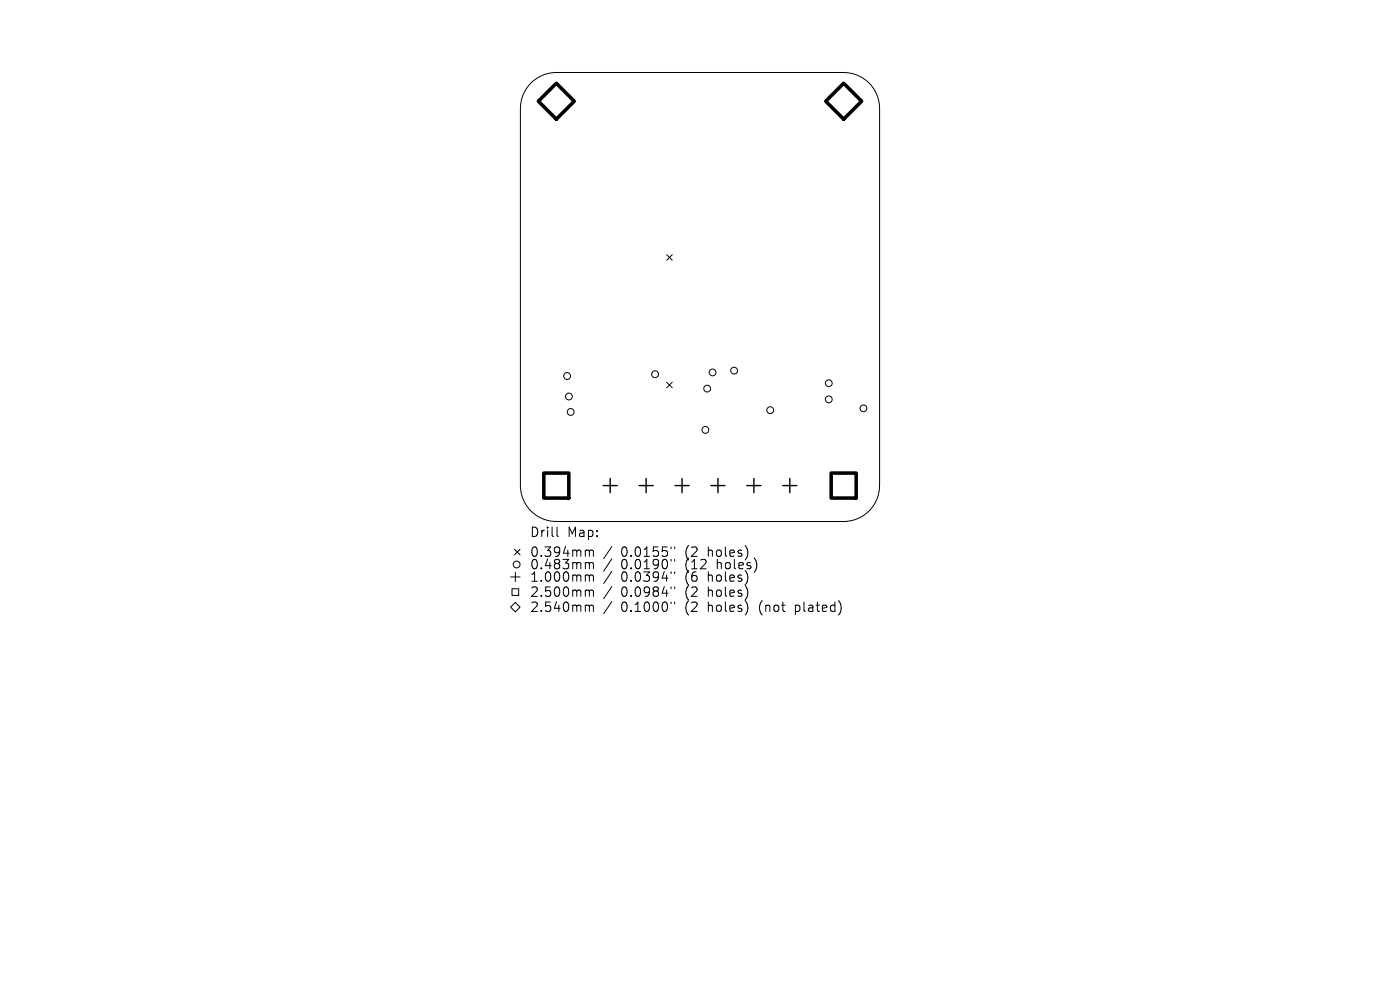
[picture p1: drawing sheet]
<svg xmlns="http://www.w3.org/2000/svg" width="297mm" height="210mm" viewBox="0 0 297 210" stroke-linecap="round" stroke-linejoin="round" font-family="sans-serif">
<defs><g id="words">
<g font-size="2.8">
<text x="112.3" y="114.2">Drill</text>
<text x="112.3" y="118.4">0.394mm</text>
<text x="120.3" y="114.2">Map:</text>
<text x="131.8" y="118.4">0.0155&quot;</text>
<text x="145.5" y="118.4">(2</text>
<text x="150.5" y="118.4">holes)</text>
<text x="112.3" y="121">0.483mm</text>
<text x="112.3" y="123.7">1.000mm</text>
<text x="131.8" y="121">0.0190&quot;</text>
<text x="131.8" y="123.7">0.0394&quot;</text>
<text x="145.5" y="121">(12</text>
<text x="145.5" y="123.7">(6</text>
<text x="150.5" y="123.7">holes)</text>
<text x="152.4" y="121">holes)</text>
<text x="112.3" y="126.9">2.500mm</text>
<text x="112.3" y="130.1">2.540mm</text>
<text x="131.8" y="126.9">0.0984&quot;</text>
<text x="131.8" y="130.1">0.1000&quot;</text>
<text x="145.5" y="126.9">(2</text>
<text x="145.5" y="130.1">(2</text>
<text x="150.5" y="126.9">holes)</text>
<text x="150.5" y="130.1">holes)</text>
<text x="161.5" y="130.1">(not</text>
<text x="169.3" y="130.1">plated)</text>
</g>
</g></defs>
<g fill="none" stroke="#000" stroke-width=".21">
<path d="M112.5 17.8a7.6 7.6 0 0 1 5.5-2.4h61a7.6 7.6 0 0 1 7.6 7.6v80a7.6 7.6 0 0 1-7.6 7.6h-61a7.6 7.6 0 0 1-7.6-7.6v-80a7.6 7.6 0 0 1 2.1-5.2zM141.4 54l1.2 1.2M142.6 54l-1.2 1.2M141.4 81.1l1.2 1.2M142.6 81.1l-1.2 1.2M109.1 116.5l1.2 1.2M110.3 116.5l-1.2 1.2M118.2 111.8v1.7l.3 .3M124.5 116.7l.4 .1 .1 .2M124.5 119.3h.2l.3 .3M125 117l.3-.3 .5 .1 .1 1.2M125 117v1"/>
<path d="M125 119.6v1.1M125 119.6l.3-.3 .5 .1 .1 1.3M129.8 115.9l-1.7 2.6M129.8 118.6l-1.7 2.5M142.4 116v.4M142.4 118.7v.3M143.1 116v.4M143.1 118.7v.3M108.3 128.8l1-1 1 1-1 1zM108.3 122.4h2M108.6 124.9h1.4v1.4h-1.4zM109.3 121.4v2"/>
<path d="M124.5 122h.2l.3 .3M124.5 125.2l.4 .1 .1 .2M124.5 128.4h.2l.3 .3M125 122.3v1M125 125.5v1M125 128.7v1M125 122.3l.3-.3 .5 .1 .1 1.2M125 125.5l.3-.3 .5 .1 .1 1.2M125 128.7l.3-.3 .5 .1 .1 1.2M129.8 121.2l-1.7 2.6M129.8 124.4l-1.7 2.6M129.8 127.6l-1.7 2.6"/>
<path d="M142.4 121.3v.4M142.4 124.5v.4M142.4 127.7v.4M143.1 121.3v.4M143.1 124.5v.4M143.1 127.7v.4"/>
<circle cx="120.3" cy="79.8" r=".72"/>
<circle cx="139" cy="79.4" r=".72"/>
<circle cx="151.2" cy="79" r=".72"/>
<circle cx="155.7" cy="78.6" r=".72"/>
<circle cx="120.7" cy="84.1" r=".72"/>
<circle cx="121.1" cy="87.4" r=".72"/>
<circle cx="149.6" cy="91.2" r=".72"/>
<circle cx="150" cy="82.4" r=".72"/>
<circle cx="163.4" cy="87" r=".72"/>
<circle cx="175.8" cy="84.7" r=".72"/>
<circle cx="175.8" cy="81.3" r=".72"/>
<circle cx="183.2" cy="86.6" r=".72"/>
<circle cx="109.6" cy="119.7" r=".72"/>
</g>
<path d="M128 103h3M129.5 101.5v3M135.6 103h3M137.1 101.5v3M143.2 103h3M144.7 101.5v3M150.8 103h3M152.3 101.5v3M158.4 103h3M159.9 101.5v3M166.1 103h3M167.6 101.5v3" fill="none" stroke="#000" stroke-width=".3"/>
<path d="M115.4 100.4h5.3v5.3h-5.3zM176.3 100.4h5.3v5.3h-5.3z" fill="none" stroke="#000" stroke-width=".75"/>
<path d="M118 17.7l3.8 3.8-3.8 3.8-3.8-3.8zM175.2 21.5l3.8-3.8 3.8 3.8-3.8 3.8z" fill="none" stroke="#000" stroke-width=".76"/>
<use href="#words"/>
</svg>
